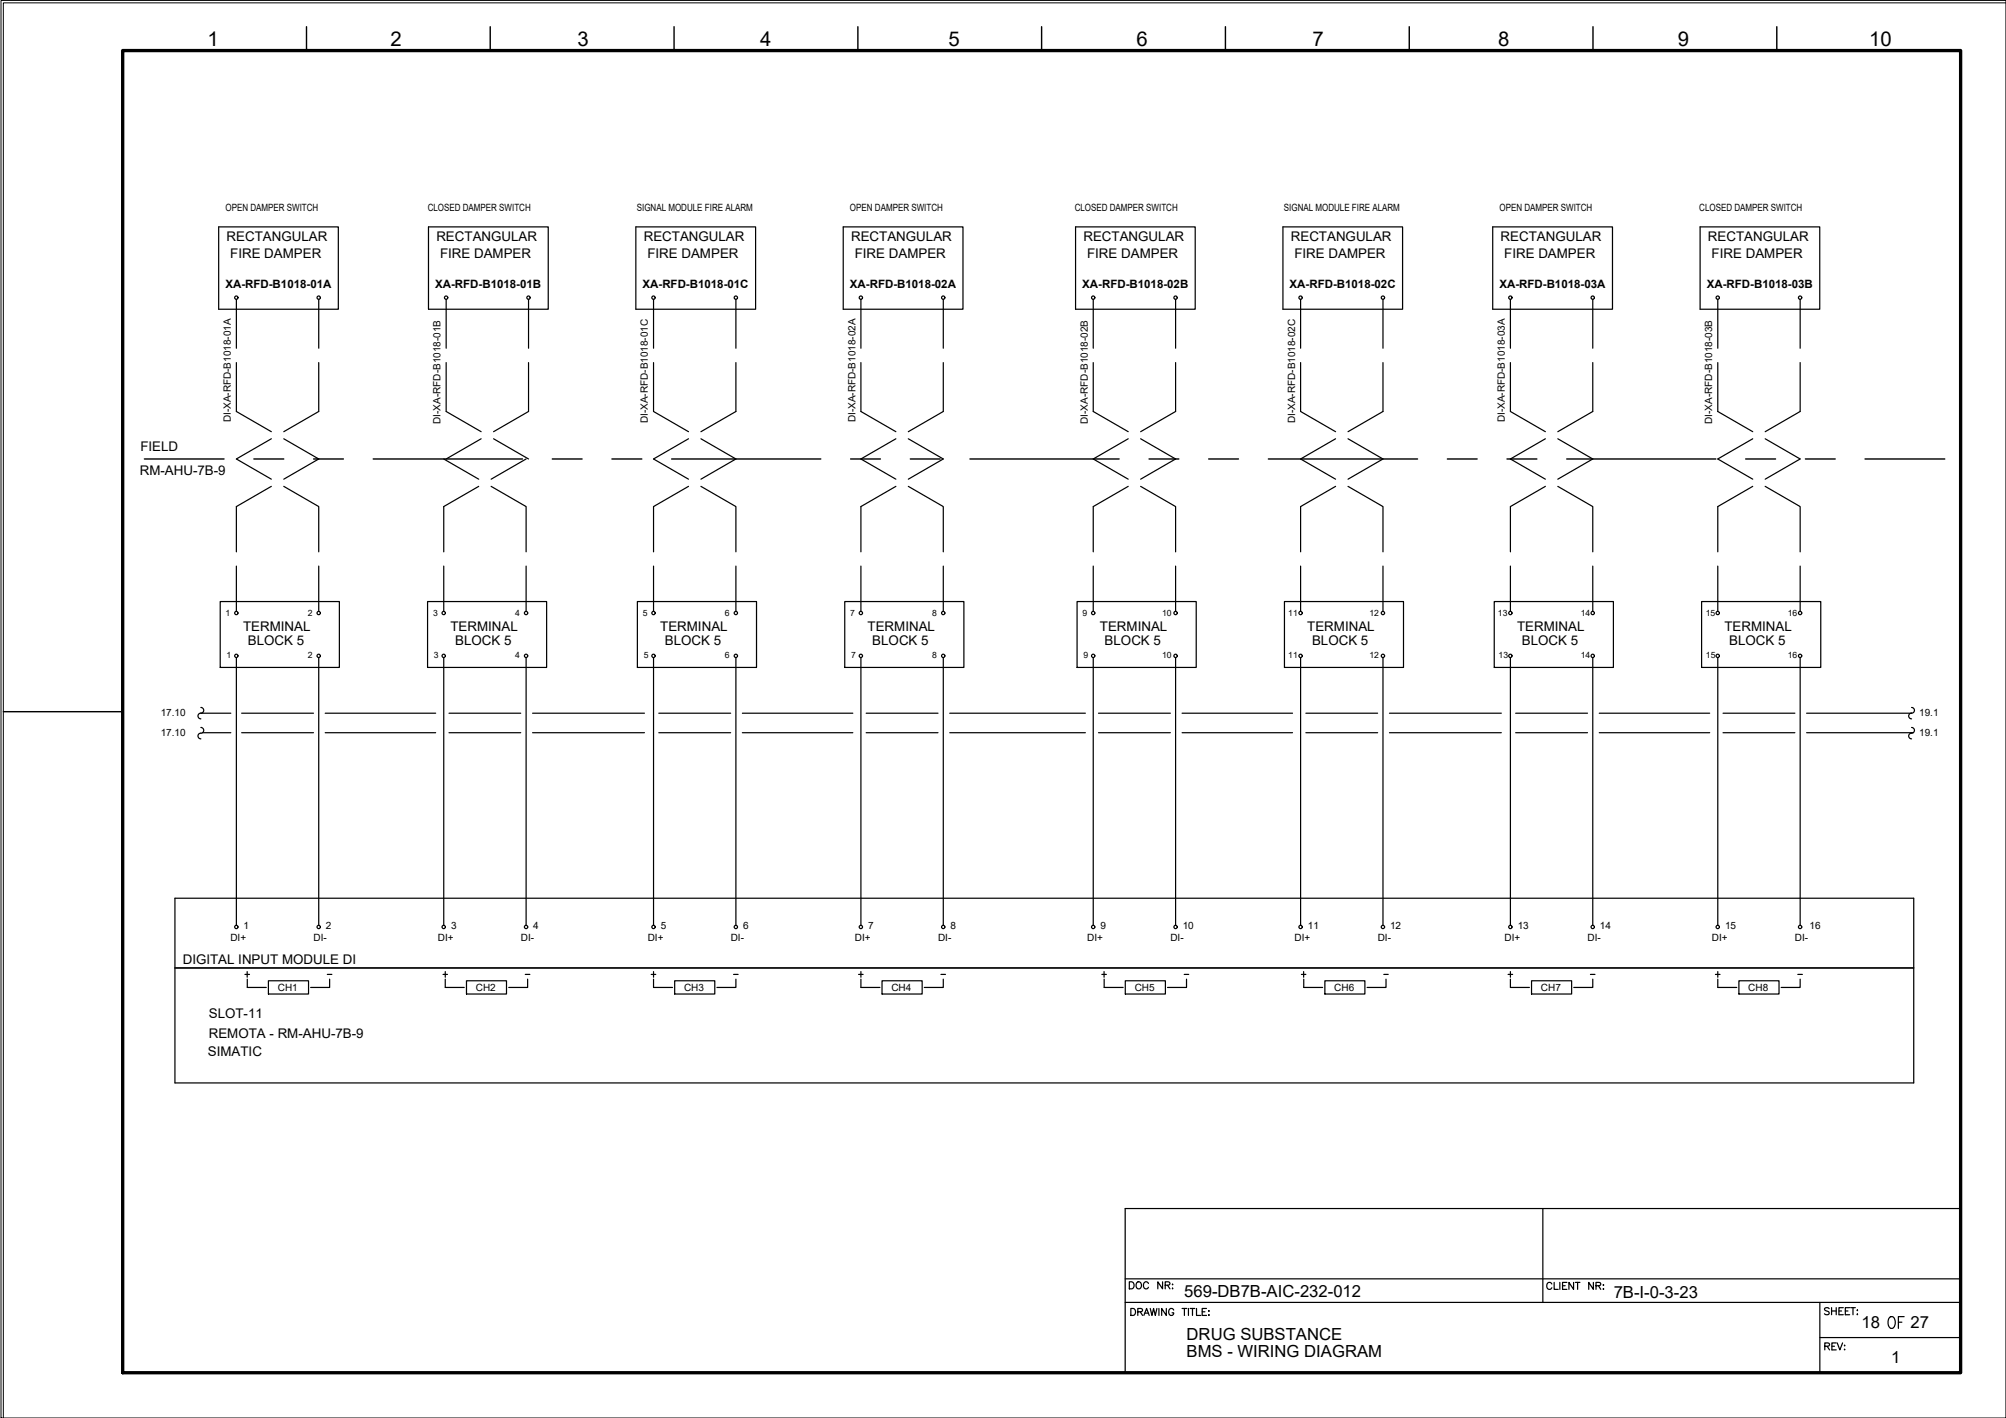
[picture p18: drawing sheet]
<svg xmlns="http://www.w3.org/2000/svg" width="420mm" height="297mm" viewBox="0 0 420 297" stroke-linecap="round" stroke-linejoin="round" font-family="sans-serif">
<defs><g id="words">
<text font-size="5.7" x="394.4" y="279.4">OF</text>
<text font-size="4.4" x="235.7" y="271.3">DOC NR:</text>
<g font-size="4.3">
<text x="43.5" y="9.5">1</text>
<text x="81.8" y="9.5">2</text>
<text x="121" y="9.5">3</text>
<text x="159.2" y="9.5">4</text>
<text x="198.7" y="9.5">5</text>
<text x="238" y="9.5">6</text>
<text x="274.9" y="9.5">7</text>
<text x="313.8" y="9.5">8</text>
<text x="351.4" y="9.5">9</text>
<text x="391.5" y="9.5">10</text>
</g>
<g font-size="3.5">
<text x="248" y="271.8">569-DB7B-AIC-232-012</text>
<text x="338" y="271.9">7B-I-0-3-23</text>
<text x="248.5" y="280.7">DRUG SUBSTANCE</text>
<text x="389.9" y="278.2">18</text>
<text x="400.1" y="278.2">27</text>
<text x="248.5" y="284.2">BMS - WIRING DIAGRAM</text>
<text x="396.1" y="285.5">1</text>
</g>
<g font-size="2.8">
<text x="47.5" y="50.5">RECTANGULAR</text>
<text x="91.4" y="50.5">RECTANGULAR</text>
<text x="134.8" y="50.5">RECTANGULAR</text>
<text x="178.3" y="50.5">RECTANGULAR</text>
<text x="226.9" y="50.5">RECTANGULAR</text>
<text x="270.4" y="50.5">RECTANGULAR</text>
<text x="314.3" y="50.5">RECTANGULAR</text>
<text x="357.7" y="50.5">RECTANGULAR</text>
<text x="48.2" y="54.1">FIRE DAMPER</text>
<text x="92.2" y="54.1">FIRE DAMPER</text>
<text x="135.6" y="54.1">FIRE DAMPER</text>
<text x="179" y="54.1">FIRE DAMPER</text>
<text x="227.7" y="54.1">FIRE DAMPER</text>
<text x="271.1" y="54.1">FIRE DAMPER</text>
<text x="315.1" y="54.1">FIRE DAMPER</text>
<text x="358.5" y="54.1">FIRE DAMPER</text>
<text x="29.4" y="94.4">FIELD</text>
<text x="29.3" y="99.6">RM-AHU-7B-9</text>
<text x="50.9" y="132.2">TERMINAL</text>
<text x="51.9" y="135">BLOCK 5</text>
<text x="94.3" y="132.2">TERMINAL</text>
<text x="95.3" y="135">BLOCK 5</text>
<text x="138.3" y="132.2">TERMINAL</text>
<text x="139.3" y="135">BLOCK 5</text>
<text x="181.7" y="132.2">TERMINAL</text>
<text x="182.7" y="135">BLOCK 5</text>
<text x="230.4" y="132.2">TERMINAL</text>
<text x="231.4" y="135">BLOCK 5</text>
<text x="273.8" y="132.2">TERMINAL</text>
<text x="274.8" y="135">BLOCK 5</text>
<text x="317.8" y="132.2">TERMINAL</text>
<text x="318.7" y="135">BLOCK 5</text>
<text x="361.2" y="132.2">TERMINAL</text>
<text x="362.2" y="135">BLOCK 5</text>
<text x="38.3" y="201.9">DIGITAL INPUT MODULE DI</text>
<text x="43.7" y="213.3">SLOT-11</text>
<text x="43.5" y="221.3">SIMATIC</text>
<text x="43.7" y="217.4">REMOTA - RM-AHU-7B-9</text>
</g>
<g font-size="2.6">
<text x="67.7" y="205.3">-</text>
<text x="109" y="205.3">-</text>
<text x="152.8" y="205.3">-</text>
<text x="196.1" y="205.3">-</text>
<text x="247.3" y="205.3">-</text>
<text x="288.9" y="205.3">-</text>
<text x="332.3" y="205.3">-</text>
<text x="375.7" y="205.3">-</text>
</g>
<g font-size="2.4">
<text x="47.2" y="60.3">XA-RFD-B1018-01A</text>
<text x="91.1" y="60.3">XA-RFD-B1018-01B</text>
<text x="134.6" y="60.3">XA-RFD-B1018-01C</text>
<text x="178" y="60.3">XA-RFD-B1018-02A</text>
<text x="226.7" y="60.3">XA-RFD-B1018-02B</text>
<text x="270.1" y="60.3">XA-RFD-B1018-02C</text>
<text x="314" y="60.3">XA-RFD-B1018-03A</text>
<text x="357.5" y="60.3">XA-RFD-B1018-03B</text>
</g>
<g font-size="2.1">
<text x="47.2" y="44.2">OPEN DAMPER SWITCH</text>
<text x="89.6" y="44.2">CLOSED DAMPER SWITCH</text>
<text x="133.4" y="44.2">SIGNAL MODULE FIRE ALARM</text>
<text x="178" y="44.2">OPEN DAMPER SWITCH</text>
<text x="225.1" y="44.2">CLOSED DAMPER SWITCH</text>
<text x="268.9" y="44.2">SIGNAL MODULE FIRE ALARM</text>
<text x="314.1" y="44.2">OPEN DAMPER SWITCH</text>
<text x="355.9" y="44.2">CLOSED DAMPER SWITCH</text>
<text x="48.3" y="88.5" transform="rotate(-90 48.3 88.5)">DI-XA-RFD-B1018-01A</text>
<text x="92.3" y="88.8" transform="rotate(-90 92.3 88.8)">DI-XA-RFD-B1018-01B</text>
<text x="135.7" y="88.7" transform="rotate(-90 135.7 88.7)">DI-XA-RFD-B1018-01C</text>
<text x="179.2" y="88.5" transform="rotate(-90 179.2 88.5)">DI-XA-RFD-B1018-02A</text>
<text x="227.8" y="88.8" transform="rotate(-90 227.8 88.8)">DI-XA-RFD-B1018-02B</text>
<text x="271.3" y="88.7" transform="rotate(-90 271.3 88.7)">DI-XA-RFD-B1018-02C</text>
<text x="315.2" y="88.5" transform="rotate(-90 315.2 88.5)">DI-XA-RFD-B1018-03A</text>
<text x="358.6" y="88.8" transform="rotate(-90 358.6 88.8)">DI-XA-RFD-B1018-03B</text>
<text x="33.7" y="150">17.10</text>
<text x="402" y="150">19.1</text>
<text x="33.7" y="154.1">17.10</text>
<text x="402" y="154.1">19.1</text>
<text x="48.3" y="197.2">DI+</text>
<text x="51" y="194.6">1</text>
<text x="65.7" y="197.2">DI-</text>
<text x="68.2" y="194.6">2</text>
<text x="91.7" y="197.2">DI+</text>
<text x="94.5" y="194.6">3</text>
<text x="109.1" y="197.2">DI-</text>
<text x="111.7" y="194.6">4</text>
<text x="135.7" y="197.2">DI+</text>
<text x="138.4" y="194.6">5</text>
<text x="153.1" y="197.2">DI-</text>
<text x="155.6" y="194.6">6</text>
<text x="179.1" y="197.2">DI+</text>
<text x="181.8" y="194.6">7</text>
<text x="196.5" y="197.2">DI-</text>
<text x="199.1" y="194.6">8</text>
<text x="227.7" y="197.2">DI+</text>
<text x="230.5" y="194.6">9</text>
<text x="245.1" y="197.2">DI-</text>
<text x="247.7" y="194.6">10</text>
<text x="271.2" y="197.2">DI+</text>
<text x="273.9" y="194.6">11</text>
<text x="288.6" y="197.2">DI-</text>
<text x="291.1" y="194.6">12</text>
<text x="315.1" y="197.2">DI+</text>
<text x="317.9" y="194.6">13</text>
<text x="332.5" y="197.2">DI-</text>
<text x="335.1" y="194.6">14</text>
<text x="358.5" y="197.2">DI+</text>
<text x="361.3" y="194.6">15</text>
<text x="375.9" y="197.2">DI-</text>
<text x="379" y="194.6">16</text>
<text x="58.2" y="207.6">CH1</text>
<text x="99.7" y="207.6">CH2</text>
<text x="143.3" y="207.6">CH3</text>
<text x="186.7" y="207.6">CH4</text>
<text x="237.7" y="207.6">CH5</text>
<text x="279.5" y="207.6">CH6</text>
<text x="322.7" y="207.6">CH7</text>
<text x="366.2" y="207.6">CH8</text>
</g>
<g font-size="1.8">
<text x="47.3" y="129">1</text>
<text x="64.5" y="129">2</text>
<text x="90.7" y="129">3</text>
<text x="107.9" y="129">4</text>
<text x="134.7" y="129">5</text>
<text x="151.8" y="129">6</text>
<text x="178.1" y="129">7</text>
<text x="195.3" y="129">8</text>
<text x="226.7" y="129">9</text>
<text x="243.4" y="129">10</text>
<text x="269.8" y="129">11</text>
<text x="286.8" y="129">12</text>
<text x="313.8" y="129">13</text>
<text x="331.1" y="129">14</text>
<text x="357.3" y="129">15</text>
<text x="374.5" y="129">16</text>
<text x="47.5" y="137.8">1</text>
<text x="64.5" y="137.9">2</text>
<text x="90.9" y="137.8">3</text>
<text x="107.9" y="137.9">4</text>
<text x="134.8" y="137.8">5</text>
<text x="151.8" y="137.9">6</text>
<text x="178.3" y="137.8">7</text>
<text x="195.3" y="137.9">8</text>
<text x="226.9" y="137.8">9</text>
<text x="243.4" y="137.9">10</text>
<text x="269.8" y="137.8">11</text>
<text x="286.8" y="137.9">12</text>
<text x="313.9" y="137.8">13</text>
<text x="331.1" y="137.9">14</text>
<text x="357.3" y="137.8">15</text>
<text x="374.5" y="137.9">16</text>
</g>
</g></defs>
<!-- layer: G-TTLB-TTLB -->
<path d="M25.7 10.6h385v277h-385z" fill="none" stroke="#000" stroke-width=".7"/>
<!-- layer: G-TTLB-OTLN -->
<path d="M420.1 .6h-419.4v296.4" fill="none" stroke="#000" stroke-width=".21"/>
<!-- layer: G-TTLB-INDX -->
<path d="M64.2 5.6v5M102.7 5.6v5M141.2 5.6v5M179.7 5.6v5M218.2 5.6v5M256.7 5.6v5M295.2 5.6v5M333.7 5.6v5M372.2 5.6v5M.7 149.1h25" fill="none" stroke="#000" stroke-width=".3"/>
<!-- layer: LGSP IA4$0$LG_PLOT -->
<path d="M323.2 253.2v19.6M235.7 267.9h175M235.7 272.8h175M381.2 272.8v14.8M235.7 287.6h175M381.2 280.2h29.5" fill="none" stroke="#000" stroke-width=".25"/>
<!-- layer: LG_PLOT -->
<g fill="none" stroke="#000" stroke-width=".25">
<path d="M410.7 253.2h-175v34.4M236.9 274.1h.4a.78 .78 0 0 1 .5 .7 .78 .78 0 0 1-.5 .8h-.4zM238.3 274.8l.9-.1 .1-.3-.3-.3h-.7v1.5M238.8 274.8l.5 .8M239.6 275.6l.6-1.5 .5 1.5M239.8 275.1h.7M240.9 274.1l.4 1.5 .3-1.5 .4 1.5 .3-1.5M242.7 274.1v1.5M244.3 274.1v1.5l-1-1.5v1.5M245.8 274.4a.53 .53 0 0 0-.6-.3 .53 .53 0 0 0-.4 .5v.4a.52 .52 0 0 0 .5 .6 .52 .52 0 0 0 .5-.6h-.3M247.6 274.1h1M248.1 274.1v1.5"/>
<path d="M248.9 274.1v1.5M249.3 274.1h1M249.8 274.1v1.5M250.6 274.1v1.5h.9M251.8 274.8h.6M252.7 274.1h-.9v1.5h.9M253.1 274.6h.2zM253.1 275.5h.2zM325 269a.55 .55 0 0 0-.6-.4 .55 .55 0 0 0-.4 .6v.3a.55 .55 0 0 0 .4 .6 .55 .55 0 0 0 .6-.3M325.5 268.6v1.5h.9M326.7 268.6v1.5M327.3 269.3h.5"/>
<path d="M328.2 268.6h-.9v1.5h.9M329.6 268.6v1.5l-1-1.5v1.5M329.9 268.6h1M330.4 268.6v1.5M333.7 268.6v1.5l-.9-1.5v1.5M334.3 269.3l.8-.1 .2-.2-.1-.2-.9-.2v1.5M334.8 269.3l.5 .8M335.8 269.2h.1zM335.8 270h.1zM383.1 274.1l-.3-.2-.7 .2 .2 .4 .8 .3v.4l-.1 .1-.5 .1-.4-.2M383.6 273.9v1.5M383.6 274.6h1"/>
<path d="M384.6 273.9v1.5M385.2 274.6h.5M386.1 273.9h-.9v1.5h.9M386.5 274.6h.6M387.4 273.9h-.9v1.5h.9M387.6 273.9h1M388.1 273.9v1.5M389 274.4v.2zM389 275.3v.1zM382.2 282l.9-.1 .1-.3-.4-.3h-.6v1.5M382.7 282l.5 .8M383.7 282h.5"/>
<path d="M384.6 281.3h-.9v1.5h.9M384.8 281.3l.6 1.5 .5-1.5M386.3 281.9h.1zM386.3 282.7h.1z"/>
</g>
<!-- layer: I_LIMIT_LINE -->
<g fill="none" stroke="#000" stroke-width=".3">
<path d="M30.2 96.1h16.7M53.2 96.1h6.2M65.7 96.1h6.2M78.2 96.1h31.2M115.7 96.1h6.2M128.2 96.1h6.2M140.7 96.1h31.2M178.2 96.1h6.2M190.7 96.1h6.2M203.2 96.1h31.2M240.7 96.1h6.2M253.2 96.1h6.2"/>
<path d="M265.7 96.1h31.2M303.1 96.1h6.3M315.6 96.1h6.3M328.1 96.1h31.3M365.6 96.1h6.3M378.1 96.1h6.3M390.6 96.1h16.7"/>
</g>
<!-- layer: 0 -->
<g fill="none" stroke="#000" stroke-width=".25">
<path d="M42.1 149.4h6.2M42.4 153.5h5.9M50.6 149.4h15.1M50.6 153.5h15.1M68.1 149.4h23.1M68.1 153.5h23.1M94 149.4h15.1M94 153.5h15.1M111.5 149.4h23.5M111.5 153.5h23.5M138 149.4h15M138 153.5h15"/>
<path d="M155.5 149.4h23.1M155.5 153.5h23.1M181.4 149.4h15.1M181.4 153.5h15.1M198.9 149.4h28.4M198.9 153.5h28.4M230.1 149.4h15M230.1 153.5h15M247.6 149.4h23.1M247.6 153.5h23.1M273.5 149.4h15M273.5 153.5h15"/>
<path d="M291 149.4h23.5M291 153.5h23.5M317.5 149.4h15M317.5 153.5h15M335 149.4h23.1M335 153.5h23.1M360.9 149.4h15M360.9 153.5h15M378.4 149.4h22M378.4 153.5h22.3M400.8 188.2v38.7"/>
</g>
<!-- layer: I_DATA -->
<g fill="none" stroke="#000" stroke-width=".25">
<path d="M45.8 47.5h25.1v17.3h-25.1zM89.7 47.5h25.1v17.3h-25.1zM133.2 47.5h25.1v17.3h-25.1zM176.6 47.5h25.1v17.3h-25.1zM225.3 47.5h25v17.3h-25zM268.7 47.5h25.1v17.3h-25.1zM312.7 47.5h25v17.3h-25zM356.1 47.5h25v17.3h-25zM46.1 126h25v13.8h-25zM89.6 126h24.9v13.8h-24.9zM133.5 126h25v13.8h-25zM176.9 126h25v13.8h-25z"/>
<path d="M225.6 126h24.9v13.8h-24.9zM269 126h25v13.8h-25zM313 126h24.9v13.8h-24.9zM356.4 126h25v13.8h-25zM400.8 188.2h-364.2v38.7h364.2M36.6 202.8h364.2M51.3 204.1h1M51.8 203.5v1.2M51.8 205.1v1.7h4M56.2 205.5h8.4v2.7h-8.4zM69 205.1v1.7h-3.9M92.8 204.1h.9"/>
<path d="M93.3 205.1v1.7h3.9M93.3 203.5v1.2M97.7 205.5h8.4v2.7h-8.4zM110.5 205.1v1.7h-3.9M136.4 204.1h1M136.9 205.1v1.7h4M136.9 203.5v1.2M141.3 205.5h8.4v2.7h-8.4zM154.1 205.1v1.7h-3.9M179.8 204.1h1M180.3 205.1v1.7h4M180.3 203.5v1.2"/>
<path d="M184.7 205.5h8.4v2.7h-8.4zM197.6 205.1v1.7h-4M230.8 204.1h.9M231.2 203.5v1.2M231.3 205.1v1.7h3.9M235.7 205.5h8.4v2.7h-8.4zM248.5 205.1v1.7h-4M272.6 204.1h.9M273.1 203.5v1.2M273.1 205.1v1.7h3.9M277.5 205.5h8.4v2.7h-8.4zM290.3 205.1v1.7h-4"/>
<path d="M315.9 204.1h.9M316.4 205.1v1.7h3.9M316.4 203.5v1.2M320.8 205.5h8.4v2.7h-8.4zM333.6 205.1v1.7h-4M359.3 204.1h1M359.8 205.1v1.7h4M359.8 203.5v1.2M364.2 205.5h8.4v2.7h-8.4zM377 205.1v1.7h-3.9"/>
<circle cx="49.5" cy="62.4" r=".35"/>
<circle cx="66.7" cy="62.4" r=".35"/>
<circle cx="93.4" cy="62.4" r=".35"/>
<circle cx="110.7" cy="62.4" r=".35"/>
<circle cx="136.9" cy="62.4" r=".35"/>
<circle cx="154.1" cy="62.4" r=".35"/>
<circle cx="180.3" cy="62.4" r=".35"/>
<circle cx="197.6" cy="62.4" r=".35"/>
<circle cx="229" cy="62.4" r=".35"/>
<circle cx="246.2" cy="62.4" r=".35"/>
<circle cx="272.4" cy="62.4" r=".35"/>
<circle cx="289.7" cy="62.4" r=".35"/>
<circle cx="316.3" cy="62.4" r=".35"/>
<circle cx="333.6" cy="62.4" r=".35"/>
<circle cx="359.8" cy="62.4" r=".35"/>
<circle cx="377" cy="62.4" r=".35"/>
<circle cx="49.5" cy="137.4" r=".35"/>
<circle cx="49.5" cy="128.4" r=".35"/>
<circle cx="66.7" cy="137.4" r=".35"/>
<circle cx="66.7" cy="128.4" r=".35"/>
<circle cx="92.9" cy="128.4" r=".35"/>
<circle cx="92.9" cy="137.4" r=".35"/>
<circle cx="110.2" cy="128.4" r=".35"/>
<circle cx="110.2" cy="137.4" r=".35"/>
<circle cx="136.9" cy="128.4" r=".35"/>
<circle cx="136.9" cy="137.4" r=".35"/>
<circle cx="154.1" cy="128.4" r=".35"/>
<circle cx="154.1" cy="137.4" r=".35"/>
<circle cx="180.3" cy="128.4" r=".35"/>
<circle cx="180.3" cy="137.4" r=".35"/>
<circle cx="197.6" cy="137.4" r=".35"/>
<circle cx="197.6" cy="128.4" r=".35"/>
<circle cx="229" cy="137.4" r=".35"/>
<circle cx="229" cy="128.4" r=".35"/>
<circle cx="246.2" cy="128.4" r=".35"/>
<circle cx="246.2" cy="137.4" r=".35"/>
<circle cx="272.4" cy="128.4" r=".35"/>
<circle cx="272.4" cy="137.4" r=".35"/>
<circle cx="289.7" cy="128.4" r=".35"/>
<circle cx="289.7" cy="137.4" r=".35"/>
<circle cx="316.3" cy="137.4" r=".35"/>
<circle cx="316.3" cy="128.4" r=".35"/>
<circle cx="333.6" cy="137.4" r=".35"/>
<circle cx="333.6" cy="128.4" r=".35"/>
<circle cx="359.8" cy="137.4" r=".35"/>
<circle cx="359.8" cy="128.4" r=".35"/>
<circle cx="377" cy="137.4" r=".35"/>
<circle cx="377" cy="128.4" r=".35"/>
<circle cx="49.5" cy="194.2" r=".35"/>
<circle cx="66.7" cy="194.2" r=".35"/>
<circle cx="92.9" cy="194.2" r=".35"/>
<circle cx="110.2" cy="194.2" r=".35"/>
<circle cx="136.9" cy="194.2" r=".35"/>
<circle cx="154.1" cy="194.2" r=".35"/>
<circle cx="180.3" cy="194.2" r=".35"/>
<circle cx="197.6" cy="194.2" r=".35"/>
<circle cx="229" cy="194.2" r=".35"/>
<circle cx="246.2" cy="194.2" r=".35"/>
<circle cx="272.4" cy="194.2" r=".35"/>
<circle cx="289.7" cy="194.2" r=".35"/>
<circle cx="316.3" cy="194.2" r=".35"/>
<circle cx="333.6" cy="194.2" r=".35"/>
<circle cx="359.8" cy="194.2" r=".35"/>
<circle cx="377" cy="194.2" r=".35"/>
</g>
<!-- layer: I_TABS -->
<g fill="none" stroke="#000" stroke-width=".25">
<path d="M49.5 62.7v10.2M49.5 76v10.2l7.3 4.2M66.8 62.7v10.2M66.8 76v10.2l-7.4 4.2M93.5 62.7v10.2M93.5 76v10.2l7.3 4.2M110.7 62.7v10.2M110.7 76v10.2l-7.3 4.2M136.9 62.7v10.2M136.9 76v10.2l7.3 4.2M154.1 62.7v10.2M154.1 76v10.2l-7.3 4.2"/>
<path d="M180.3 62.7v10.2M180.3 76v10.2l7.3 4.2M197.6 62.7v10.2M197.6 76v10.2l-7.4 4.2M229 62.7v10.2M229 76v10.2l7.3 4.2M246.2 62.7v10.2M246.2 76v10.2l-7.3 4.2M272.4 62.7v10.2M272.4 76v10.2l7.3 4.2M289.7 62.7v10.2M289.7 76v10.2l-7.4 4.2"/>
<path d="M316.4 62.7v10.2M316.4 76v10.2l7.3 4.2M333.6 62.7v10.2M333.6 76v10.2l-7.3 4.2M359.8 62.7v10.2M359.8 76v10.2l7.3 4.2M377 62.7v10.2M377 76v10.2l-7.3 4.2M56.8 91.9l-7.3 4.2 7.3 4.3M59.4 91.9l7.4 4.2-7.4 4.3M92.9 96.1l7.4 4.3M100.8 91.9l-7.3 4.2"/>
<path d="M103.4 91.9l7.3 4.2M110.2 96.1l-7.3 4.3M144.2 91.9l-7.3 4.2 7.3 4.3M146.8 91.9l7.3 4.2-7.3 4.3M187.6 91.9l-7.3 4.2 7.3 4.3M190.2 91.9l7.4 4.2-7.4 4.3M236.3 91.9l-7.3 4.2 7.3 4.3M238.9 91.9l7.3 4.2-7.3 4.3M279.7 91.9l-7.3 4.2 7.3 4.3M282.3 91.9l7.4 4.2-7.4 4.3M323.7 91.9l-7.3 4.2 7.3 4.3M326.3 91.9l7.3 4.2-7.3 4.3"/>
<path d="M367.1 91.9l-7.3 4.2 7.3 4.3M369.7 91.9l7.3 4.2-7.3 4.3M49.5 118.6v9.5M56.8 101.9l-7.3 4.2v9.5M59.4 101.9l7.4 4.2v9.5M66.8 118.6v9.5M92.9 118.6v9.5M100.3 101.9l-7.4 4.2v9.5M102.9 101.9l7.3 4.2v9.5M110.2 118.6v9.5M136.9 118.6v9.5M144.2 101.9l-7.3 4.2v9.5"/>
<path d="M146.8 101.9l7.3 4.2v9.5M154.1 118.6v9.5M180.3 118.6v9.5M187.6 101.9l-7.3 4.2v9.5M190.2 101.9l7.4 4.2v9.5M197.6 118.6v9.5M229 118.6v9.5M236.3 101.9l-7.3 4.2v9.5M238.9 101.9l7.3 4.2v9.5M246.2 118.6v9.5M272.4 118.6v9.5M279.7 101.9l-7.3 4.2v9.5"/>
<path d="M282.3 101.9l7.4 4.2v9.5M289.7 118.6v9.5M316.4 118.6v9.5M323.7 101.9l-7.3 4.2v9.5M326.3 101.9l7.3 4.2v9.5M333.6 118.6v9.5M359.8 118.6v9.5M367.1 101.9l-7.3 4.2v9.5M369.7 101.9l7.3 4.2v9.5M377 118.6v9.5M49.5 137.7v56.1M66.8 137.7v56.1"/>
<path d="M92.9 137.7v56.1M110.2 137.7v56.1M136.9 137.7v56.1M154.1 137.7v56.1M180.3 137.7v56.1M197.6 137.7v56.1M229 137.7v56.1M246.2 137.7v56.1M272.4 137.7v56.1M289.7 137.7v56.1M316.4 137.7v56.1M333.6 137.7v56.1"/>
<path d="M359.8 137.7v56.1M377 137.7v56.1M42.1 148.2a.63 .63 0 0 1 .6 .7 .63 .63 0 0 1-.9 .5 .6 .6 0 0 0-.3 .7 .6 .6 0 0 0 .6 .5M42.1 152.4a.63 .63 0 0 1 .6 .7 .63 .63 0 0 1-.9 .5 .6 .6 0 0 0-.3 .7 .6 .6 0 0 0 .6 .5M400.4 148.2a.63 .63 0 0 1 .6 .7 .63 .63 0 0 1-.9 .5 .6 .6 0 0 0-.3 .7 .6 .6 0 0 0 .6 .5M400.4 152.4a.63 .63 0 0 1 .6 .7 .63 .63 0 0 1-.9 .5 .6 .6 0 0 0-.3 .7 .6 .6 0 0 0 .6 .5"/>
</g>
<!-- layer: 0 -->
<path d="M.2 .1h419.9v296.9h-419.9z" fill="none" stroke="#000" stroke-width=".21"/>
<use href="#words"/>
</svg>
